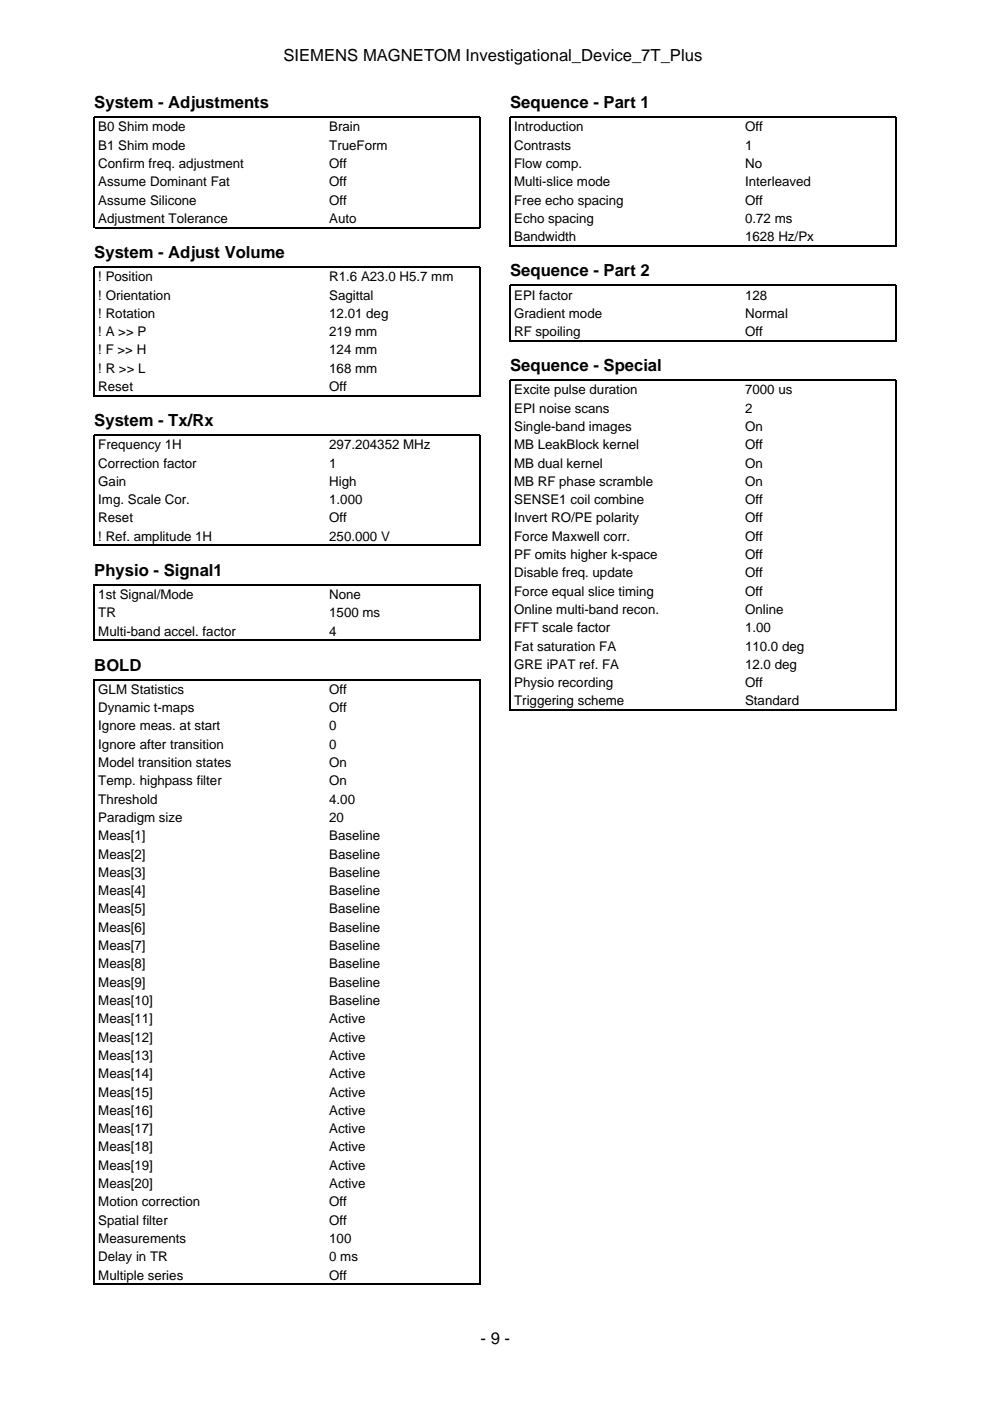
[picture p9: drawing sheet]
<svg xmlns="http://www.w3.org/2000/svg" width="210mm" height="297mm" viewBox="0 0 210 297" stroke-linecap="round" stroke-linejoin="round" font-family="sans-serif">
<defs><g id="words">
<g font-size="3.5">
<text x="60.1" y="12.9">SIEMENS MAGNETOM Investigational_Device_7T_Plus</text>
<text x="20" y="22.9">System - Adjustments</text>
<text x="108.2" y="22.9">Sequence - Part 1</text>
<text x="20" y="54.7">System - Adjust Volume</text>
<text x="108.2" y="58.6">Sequence - Part 2</text>
<text x="108.2" y="78.7">Sequence - Special</text>
<text x="20" y="90.3">System - Tx/Rx</text>
<text x="20" y="122.1">Physio - Signal1</text>
<text x="20" y="142.2">BOLD</text>
<text x="101.9" y="284.9">- 9 -</text>
</g>
<g font-size="2.8">
<text x="20.8" y="27.9">B0 Shim mode</text>
<text x="69.8" y="27.9">Brain</text>
<text x="109" y="27.9">Introduction</text>
<text x="158" y="27.9">Off</text>
<text x="20.8" y="31.7">B1 Shim mode</text>
<text x="20.8" y="35.6">Confirm freq. adjustment</text>
<text x="69.8" y="31.7">TrueForm</text>
<text x="69.8" y="35.6">Off</text>
<text x="109" y="31.7">Contrasts</text>
<text x="109" y="35.6">Flow comp.</text>
<text x="158" y="31.7">1</text>
<text x="158" y="35.6">No</text>
<text x="20.8" y="39.5">Assume Dominant Fat</text>
<text x="69.8" y="39.5">Off</text>
<text x="109" y="39.5">Multi-slice mode</text>
<text x="158" y="39.5">Interleaved</text>
<text x="20.8" y="43.4">Assume Silicone</text>
<text x="20.8" y="47.3">Adjustment Tolerance</text>
<text x="69.8" y="43.4">Off</text>
<text x="69.8" y="47.3">Auto</text>
<text x="109" y="43.4">Free echo spacing</text>
<text x="109" y="47.3">Echo spacing</text>
<text x="158" y="43.4">Off</text>
<text x="158" y="47.3">0.72 ms</text>
<text x="109" y="51.2">Bandwidth</text>
<text x="158" y="51.2">1628 Hz/Px</text>
<text x="20.8" y="59.6">! Position</text>
<text x="69.8" y="59.6">R1.6 A23.0 H5.7 mm</text>
<text x="20.8" y="63.5">! Orientation</text>
<text x="69.8" y="63.5">Sagittal</text>
<text x="109" y="63.5">EPI factor</text>
<text x="158" y="63.5">128</text>
<text x="20.8" y="67.4">! Rotation</text>
<text x="20.8" y="71.3">! A &gt;&gt; P</text>
<text x="69.8" y="67.4">12.01 deg</text>
<text x="69.8" y="71.3">219 mm</text>
<text x="109" y="67.4">Gradient mode</text>
<text x="109" y="71.3">RF spoiling</text>
<text x="158" y="67.4">Normal</text>
<text x="158" y="71.3">Off</text>
<text x="20.8" y="75.1">! F &gt;&gt; H</text>
<text x="69.8" y="75.1">124 mm</text>
<text x="20.8" y="79">! R &gt;&gt; L</text>
<text x="20.8" y="82.9">Reset</text>
<text x="69.8" y="79">168 mm</text>
<text x="69.8" y="82.9">Off</text>
<text x="109" y="83.6">Excite pulse duration</text>
<text x="158" y="83.6">7000 us</text>
<text x="109" y="87.5">EPI noise scans</text>
<text x="158" y="87.5">2</text>
<text x="20.8" y="95.2">Frequency 1H</text>
<text x="69.8" y="95.2">297.204352 MHz</text>
<text x="109" y="91.4">Single-band images</text>
<text x="109" y="95.2">MB LeakBlock kernel</text>
<text x="158" y="91.4">On</text>
<text x="158" y="95.2">Off</text>
<text x="20.8" y="99.1">Correction factor</text>
<text x="69.8" y="99.1">1</text>
<text x="109" y="99.1">MB dual kernel</text>
<text x="158" y="99.1">On</text>
<text x="20.8" y="103">Gain</text>
<text x="20.8" y="106.9">Img. Scale Cor.</text>
<text x="69.8" y="103">High</text>
<text x="69.8" y="106.9">1.000</text>
<text x="109" y="103">MB RF phase scramble</text>
<text x="109" y="106.9">SENSE1 coil combine</text>
<text x="158" y="103">On</text>
<text x="158" y="106.9">Off</text>
<text x="20.8" y="110.8">Reset</text>
<text x="69.8" y="110.8">Off</text>
<text x="109" y="110.8">Invert RO/PE polarity</text>
<text x="158" y="110.8">Off</text>
<text x="20.8" y="114.7">! Ref. amplitude 1H</text>
<text x="69.8" y="114.7">250.000 V</text>
<text x="109" y="114.7">Force Maxwell corr.</text>
<text x="109" y="118.5">PF omits higher k-space</text>
<text x="158" y="114.7">Off</text>
<text x="158" y="118.5">Off</text>
<text x="109" y="122.4">Disable freq. update</text>
<text x="158" y="122.4">Off</text>
<text x="20.8" y="127">1st Signal/Mode</text>
<text x="20.8" y="130.9">TR</text>
<text x="69.8" y="127">None</text>
<text x="69.8" y="130.9">1500 ms</text>
<text x="109" y="126.3">Force equal slice timing</text>
<text x="109" y="130.2">Online multi-band recon.</text>
<text x="158" y="126.3">Off</text>
<text x="158" y="130.2">Online</text>
<text x="20.8" y="134.8">Multi-band accel. factor</text>
<text x="69.8" y="134.8">4</text>
<text x="109" y="134.1">FFT scale factor</text>
<text x="109" y="137.9">Fat saturation FA</text>
<text x="158" y="134.1">1.00</text>
<text x="158" y="137.9">110.0 deg</text>
<text x="109" y="141.8">GRE iPAT ref. FA</text>
<text x="158" y="141.8">12.0 deg</text>
<text x="20.8" y="147.1">GLM Statistics</text>
<text x="69.8" y="147.1">Off</text>
<text x="109" y="145.7">Physio recording</text>
<text x="109" y="149.6">Triggering scheme</text>
<text x="158" y="145.7">Off</text>
<text x="158" y="149.6">Standard</text>
<text x="20.8" y="151">Dynamic t-maps</text>
<text x="20.8" y="154.9">Ignore meas. at start</text>
<text x="69.8" y="151">Off</text>
<text x="69.8" y="154.9">0</text>
<text x="20.8" y="158.7">Ignore after transition</text>
<text x="69.8" y="158.7">0</text>
<text x="20.8" y="162.6">Model transition states</text>
<text x="20.8" y="166.5">Temp. highpass filter</text>
<text x="69.8" y="162.6">On</text>
<text x="69.8" y="166.5">On</text>
<text x="20.8" y="170.4">Threshold</text>
<text x="69.8" y="170.4">4.00</text>
<text x="20.8" y="174.3">Paradigm size</text>
<text x="20.8" y="178.2">Meas[1]</text>
<text x="69.8" y="174.3">20</text>
<text x="69.8" y="178.2">Baseline</text>
<text x="20.8" y="182">Meas[2]</text>
<text x="20.8" y="185.9">Meas[3]</text>
<text x="69.8" y="182">Baseline</text>
<text x="69.8" y="185.9">Baseline</text>
<text x="20.8" y="189.8">Meas[4]</text>
<text x="69.8" y="189.8">Baseline</text>
<text x="20.8" y="193.7">Meas[5]</text>
<text x="20.8" y="197.6">Meas[6]</text>
<text x="69.8" y="193.7">Baseline</text>
<text x="69.8" y="197.6">Baseline</text>
<text x="20.8" y="201.4">Meas[7]</text>
<text x="69.8" y="201.4">Baseline</text>
<text x="20.8" y="205.3">Meas[8]</text>
<text x="20.8" y="209.2">Meas[9]</text>
<text x="69.8" y="205.3">Baseline</text>
<text x="69.8" y="209.2">Baseline</text>
<text x="20.8" y="213.1">Meas[10]</text>
<text x="69.8" y="213.1">Baseline</text>
<text x="20.8" y="217">Meas[11]</text>
<text x="20.8" y="220.8">Meas[12]</text>
<text x="69.8" y="217">Active</text>
<text x="69.8" y="220.8">Active</text>
<text x="20.8" y="224.7">Meas[13]</text>
<text x="69.8" y="224.7">Active</text>
<text x="20.8" y="228.6">Meas[14]</text>
<text x="20.8" y="232.5">Meas[15]</text>
<text x="69.8" y="228.6">Active</text>
<text x="69.8" y="232.5">Active</text>
<text x="20.8" y="236.4">Meas[16]</text>
<text x="69.8" y="236.4">Active</text>
<text x="20.8" y="240.2">Meas[17]</text>
<text x="20.8" y="244.1">Meas[18]</text>
<text x="69.8" y="240.2">Active</text>
<text x="69.8" y="244.1">Active</text>
<text x="20.8" y="248">Meas[19]</text>
<text x="20.8" y="251.9">Meas[20]</text>
<text x="69.8" y="248">Active</text>
<text x="69.8" y="251.9">Active</text>
<text x="20.8" y="255.8">Motion correction</text>
<text x="69.8" y="255.8">Off</text>
<text x="20.8" y="259.6">Spatial filter</text>
<text x="20.8" y="263.5">Measurements</text>
<text x="69.8" y="259.6">Off</text>
<text x="69.8" y="263.5">100</text>
<text x="20.8" y="267.4">Delay in TR</text>
<text x="69.8" y="267.4">0 ms</text>
<text x="20.8" y="271.3">Multiple series</text>
<text x="69.8" y="271.3">Off</text>
</g>
</g></defs>
<g fill="none" stroke="#000" stroke-width=".26">
<path d="M20 48.4v-23.6h81.8v23.6M20.1 48.3h81.6M108.2 52.3v-27.5h81.8v27.5M108.3 52.1h81.6M108.2 72.4v-11.9h81.8v11.9M108.3 72.2h81.6M20 84v-27.4h81.8v27.4M20.1 83.9h81.6M20 115.8v-23.6h81.8v23.6M20.1 115.6h81.6M20 135.9v-11.9h81.8v11.9M20.1 135.7h81.6"/>
<path d="M108.2 150.7v-70.1h81.8v70.1M108.3 150.6h81.6M20 272.4v-128.3h81.8v128.3M20.1 272.3h81.6"/>
</g>
<use href="#words"/>
</svg>
